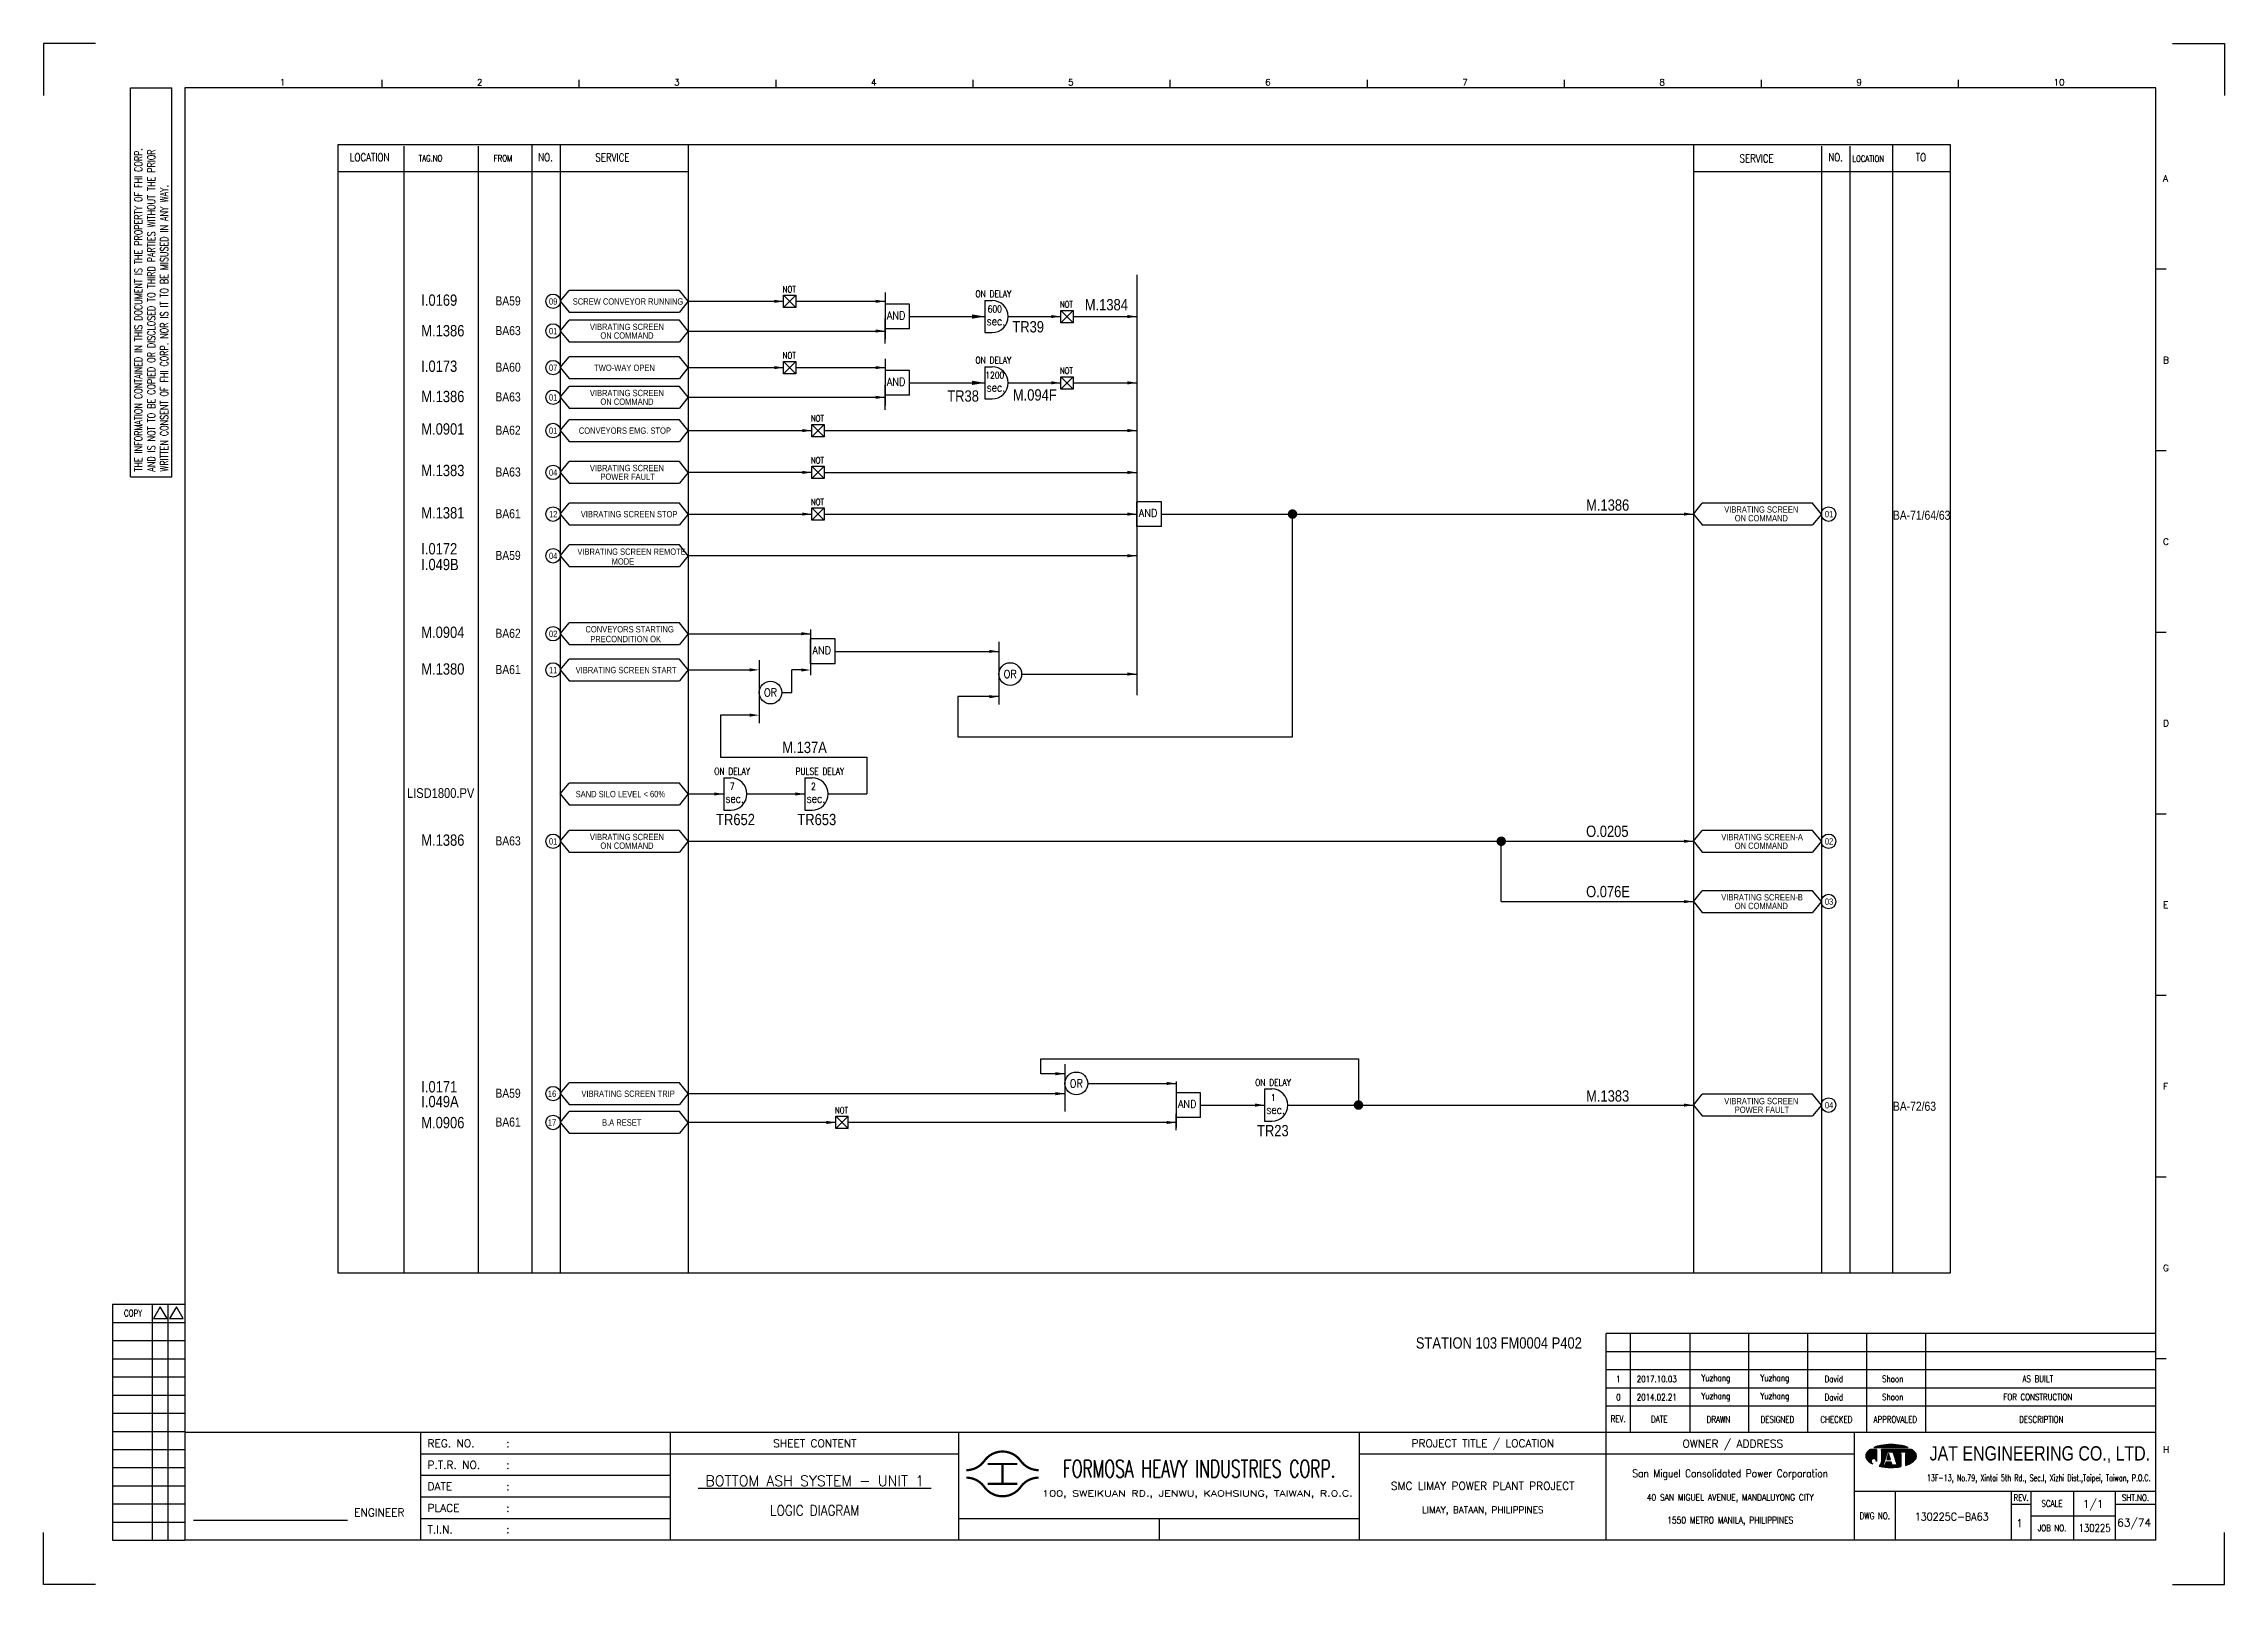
# Model space of a CAD drawing. Extents: x 3748 to 4714, y -1099 to -417.
import ezdxf
from ezdxf.enums import TextEntityAlignment as Align
from ezdxf.lldxf.tags import DXFTag

# ---------------------------------------------------------------- set-up
doc = ezdxf.new("R2010")
doc.units = 0
doc.header["$MEASUREMENT"] = 0
for name, color, linetype in [('B_DIM', 7, 'Continuous'), ('CON', 4, 'Continuous'), ('DCS', 7, 'Continuous'), ('DIM', 3, 'Continuous'), ('HID', 2, 'HIDDEN'), ('T', 2, 'Continuous'), ('TEXT', 7, 'Continuous'), ('圖框CON', 4, 'Continuous'), ('圖框DIM', 3, 'Continuous'), ('框線', 6, 'Continuous')]:
    doc.layers.add(name, color=color, linetype=linetype)
doc.styles.add('AEH', font='simplex', dxfattribs={"width": 0.8, "bigfont": 'ae'})
doc.styles.add('DAYUKP', font='complex', dxfattribs={"bigfont": 'DAYUKP.SHX'})
doc.styles.add('E2', font='simplex.shx', dxfattribs={"height": 2})
doc.styles.add('E3', font='simplex.shx', dxfattribs={"height": 3})
doc.styles.add('E4', font='simplex.shx', dxfattribs={"height": 4})
doc.styles.add('ROMANS', font='romans', dxfattribs={"width": 0.8})
doc.styles.add('style3', font='ARIALN.TTF')
doc.styles.add('WMF-Arial0', font='arial.ttf')
tags = doc.linetypes.add('HIDDEN', pattern=[4, 1.5, -1, 1.5]).pattern_tags.tags
tags[8:9] = [DXFTag(74, 4), DXFTag(75, 0), DXFTag(340, '0'), DXFTag(46, 1.0), DXFTag(50, 0.0), DXFTag(44, 0.0), DXFTag(45, 0.0)]
tags[6:7] = [DXFTag(74, 4), DXFTag(75, 0), DXFTag(340, '0'), DXFTag(46, 1.0), DXFTag(50, 0.0), DXFTag(44, 0.0), DXFTag(45, 0.0)]
tags[4:5] = [DXFTag(74, 4), DXFTag(75, 0), DXFTag(340, '0'), DXFTag(46, 1.0), DXFTag(50, 0.0), DXFTag(44, 0.0), DXFTag(45, 0.0)]

msp = doc.modelspace()

# ---------------------------------------------------------------- texts
at = {"layer": 'CON', "style": 'ROMANS'}
for s, height, width, p in [('LOCATION', 3.5, 0.8, (3892.73, -466.96)), ('NO.', 3.5, 0.8, (3970.63, -466.96)), ('SERVICE', 3.5, 0.8, (4000.28, -467.04)), ('SERVICE', 3.5, 0.8, (4507.09, -467.49)), ('NO.', 3.5, 0.8, (4542.06, -466.96)), ('TO', 3.5, 0.8, (4579.86, -466.96)), ('sec.', 3.78, 0.8, (4170.14, -539.49)), ('600', 3.024, 0.8, (4169.61, -534.12)), ('1200', 3.024, 0.8, (4169.61, -563.47)), ('sec.', 3.78, 0.8, (4170.14, -568.85)), ('OR', 3.5, 0.9, (4176.45, -695.81)), ('OR', 3.5, 0.9, (4070.28, -703.98)), ('sec.', 3.78, 0.8, (4054.44, -750.91)), ('7', 3.02, 0.8, (4053.33, -745.53)), ('sec.', 3.78, 0.8, (4090.43, -750.91)), ('2', 3.02, 0.8, (4089.32, -745.53)), ('OR', 3.5, 0.9, (4205.75, -877.08)), ('sec.', 3.78, 0.8, (4294.03, -888.68)), ('1', 3.02, 0.8, (4292.92, -883.3))]:
    msp.add_text(s, height=height, dxfattribs=dict(at, width=width)).set_placement(p, align=Align.MIDDLE)
for s, height, width, p in [('TAG.NO', 2.8, 0.8, (3914.46, -469.62)), ('FROM', 2.8, 0.8, (3947.72, -469.62)), ('LOCATION', 2.8, 0.8, (4549.49, -469.86)), ('NOT', 2.8, 0.8, (4075.71, -527.63)), ('ON DELAY', 3.024, 0.8, (4161.07, -529.89)), ('NOT', 2.8, 0.8, (4198.46, -534.37)), ('AND', 3.5, 0.9, (4121.84, -539.81)), ('NOT', 2.8, 0.8, (4075.71, -556.98)), ('ON DELAY', 3.024, 0.8, (4161.07, -559.25)), ('NOT', 2.8, 0.8, (4198.46, -563.73)), ('AND', 3.5, 0.9, (4121.84, -569.16)), ('NOT', 2.8, 0.8, (4088.17, -584.86)), ('NOT', 2.8, 0.8, (4088.17, -603.39)), ('NOT', 2.8, 0.8, (4088.17, -621.85)), ('AND', 3.5, 0.9, (4233.4, -627.28)), ('AND', 3.5, 0.9, (4088.86, -688.08)), ('ON DELAY', 3.024, 0.8, (4045.37, -741.3)), ('PULSE DELAY', 3.024, 0.8, (4081.36, -741.3)), ('ON DELAY', 3.024, 0.8, (4284.96, -879.07)), ('NOT', 2.8, 0.8, (4098.85, -891.23)), ('AND', 3.5, 0.9, (4250.75, -888.99))]:
    msp.add_text(s, height=height, dxfattribs=dict(at, width=width)).set_placement(p, align=Align.BOTTOM_LEFT)
at = {"layer": 'CON', "style": 'style3'}
for s, p in [('BA59', (3948.42, -530.57)), ('BA63', (3948.42, -543.73)), ('BA60', (3948.42, -559.92)), ('BA63', (3948.42, -573.08)), ('BA62', (3948.42, -587.81)), ('BA63', (3948.42, -606.33)), ('BA61', (3948.42, -624.79)), ('BA59', (3948.42, -643.25)), ('BA62', (3948.42, -677.76)), ('BA61', (3948.42, -693.81)), ('BA63', (3948.42, -769.67)), ('BA59', (3948.42, -881.42)), ('BA61', (3948.42, -894.17))]:
    msp.add_text(s, height=4, dxfattribs=at).set_placement(p, align=Align.MIDDLE_LEFT)
for s, p in [('09', (3972.16, -533.03)), ('SCREW CONVEYOR RUNNING', (3982.69, -533.06)), ('VIBRATING SCREEN', (3990.28, -544.31)), ('01', (3972.16, -546.18)), ('ON COMMAND', (3994.94, -548.15)), ('07', (3972.16, -562.38)), ('TWO-WAY OPEN', (3992.16, -562.41)), ('VIBRATING SCREEN', (3990.28, -573.59)), ('01', (3972.16, -575.54)), ('ON COMMAND', (3994.94, -577.44)), ('01', (3972.16, -590.27)), ('CONVEYORS EMG. STOP', (3985.39, -590.26)), ('04', (3972.16, -608.79)), ('VIBRATING SCREEN', (3990.28, -606.81)), ('POWER FAULT', (3994.94, -610.66)), ('12', (3972.16, -627.25)), ('VIBRATING SCREEN STOP', (3986.24, -627.24)), ('VIBRATING SCREEN', (4492.73, -625.18)), ('ON COMMAND', (4497.39, -629.03)), ('01', (4537.31, -627.25)), ('04', (3972.16, -645.71)), ('VIBRATING SCREEN REMOTE', (3984.74, -643.85)), ('MODE', (3999.9, -648.18)), ('CONVEYORS STARTING', (3988.32, -678.21)), ('02', (3972.16, -680.22)), ('PRECONDITION OK', (3990.45, -682.53)), ('11', (3972.16, -696.27)), ('VIBRATING SCREEN START', (3983.98, -696.27)), ('SAND SILO LEVEL < 60%%%', (3983.98, -751.18)), ('01', (3972.17, -772.13)), ('VIBRATING SCREEN', (3990.28, -770.19)), ('ON COMMAND', (3994.94, -774.04)), ('VIBRATING SCREEN-A', (4491.42, -770.23)), ('ON COMMAND', (4497.39, -774.07)), ('02', (4537.31, -772.13)), ('VIBRATING SCREEN-B', (4491.42, -796.89)), ('ON COMMAND', (4497.39, -800.73)), ('03', (4537.31, -798.83)), ('16', (3971.68, -883.88)), ('VIBRATING SCREEN TRIP', (3986.54, -883.88)), ('VIBRATING SCREEN', (4492.73, -887.12)), ('POWER FAULT', (4497.39, -890.97)), ('04', (4537.31, -888.96)), ('17', (3971.68, -896.63)), ('B.A RESET', (3995.68, -896.62))]:
    msp.add_text(s, height=2.8, dxfattribs=at).set_placement(p, align=Align.BOTTOM_LEFT)
for s, p in [('BA-71/64/63', (4567.44, -627.47)), ('BA-72/63', (4567.44, -889.18))]:
    msp.add_text(s, height=4, dxfattribs=at).set_placement(p)
at = {"layer": 'DCS', "linetype": 'ByBlock', "style": 'style3'}
for s, height, p in [('I.0169', 5, (3915.6, -532.72)), ('M.1384', 5, (4209.5, -534.75)), ('TR39', 5, (4177.42, -544.52)), ('M.1386', 5, (3915.6, -546.28)), ('I.0173', 5, (3915.6, -561.99)), ('M.094F', 5, (4177.64, -574.7)), ('M.1386', 5, (3915.6, -575.39)), ('TR38', 5, (4148.59, -575.18)), ('M.0901', 5, (3915.6, -589.77)), ('M.1383', 5, (3915.6, -608.15)), ('M.1381', 5, (3915.6, -626.91)), ('M.1386', 5, (4431.55, -623.46)), ('I.0172', 5, (3915.6, -642.82)), ('I.049B', 5, (3915.6, -649.79)), ('M.0904', 5, (3915.6, -679.8)), ('M.1380', 5, (3915.6, -696.06)), ('M.137A', 5, (4075.5, -730.78)), ('LISD1800.PV', 4.3, (3909.26, -750.64)), ('TR652', 5, (4046.2, -762.71)), ('TR653', 5, (4082.19, -762.71)), ('O.0205', 5, (4431.55, -767.93)), ('M.1386', 5, (3915.6, -771.83)), ('O.076E', 5, (4431.55, -794.63)), ('I.0171', 5, (3915.6, -881.06)), ('I.049A', 5, (3915.6, -887.6)), ('M.1383', 5, (4431.55, -885.12)), ('M.0906', 5, (3915.6, -896.93)), ('TR23', 5, (4285.79, -900.48)), ('STATION 103 FM0004 P402', 5, (4356.13, -994.5))]:
    msp.add_text(s, height=height, dxfattribs=at).set_placement(p)
at = {"layer": 'T', "style": 'AEH', "width": 0.8}
for s, height, p in [('1', 2.87, (4445.83, -1008)), ('2017.10.03', 2.871, (4462.84, -1007.97)), ('Yuzhang', 2.871, (4489.03, -1007.89)), ('Yuzhang', 2.871, (4489.03, -1015.93)), ('Yuzhang', 2.871, (4515.15, -1007.89)), ('Yuzhang', 2.871, (4515.15, -1015.93)), ('David', 2.871, (4541.26, -1007.89)), ('Shoon', 2.871, (4567.37, -1007.89)), ('AS BUILT', 2.871, (4631.64, -1007.89)), ('0', 2.87, (4445.83, -1016.04)), ('2014.02.21', 2.871, (4462.84, -1016.01)), ('David', 2.871, (4541.26, -1015.93)), ('Shoon', 2.871, (4567.37, -1015.93)), ('FOR CONSTRUCTION', 2.8714, (4631.64, -1015.93))]:
    msp.add_text(s, height=height, dxfattribs=at).set_placement(p, align=Align.MIDDLE)
at = {"layer": 'TEXT', "color": 2, "style": 'E3', "width": 0.8}
msp.add_text('130225', height=3.446, dxfattribs=at).set_placement((4656.78, -1073.95), align=Align.MIDDLE_CENTER)

# ---------------------------------------------------------------- blocks, each defined once
blk = doc.blocks.new('LEADER')
at = {"layer": 'CON'}
blk.add_solid([(0.85, -0.57), (0.85, -1.57), (3.85, -1.07)], dxfattribs=at)
blk = doc.blocks.new('1880-TITLE_BLK')
at = {"layer": 'TEXT', "color": 2, "linetype": 'Continuous', "style": 'E3'}
for tag, p in [('DWG_NO', (736.41, 26.44)), ('REV', (762.59, 23.97)), ('SCALE', (790.95, 31.17)), ('SHT_NO', (806.74, 23.97))]:
    blk.add_attdef(tag, text='', height=3, dxfattribs=at).set_placement(p, align=Align.MIDDLE)
at = {"layer": 'TEXT', "linetype": 'Continuous', "style": 'E2', "width": 0.6}
for tag, p in [('REV_DATE', (418.65, 19.76)), ('APPR_DATE', (492.93, 19.76))]:
    blk.add_attdef(tag, text='', height=2, dxfattribs=at).set_placement(p, align=Align.MIDDLE_LEFT)
blk = doc.blocks.new('Sht_Cont_T3')
at = {"layer": 'TEXT', "color": 3, "linetype": 'Continuous', "style": 'E4'}
for tag, p in [('$SHT_CONT_L1$', (55.63, 24.91)), ('$SHT_CONT_L2$', (55.63, 16.61)), ('$SHT_CONT_L3$', (55.63, 8.3))]:
    blk.add_attdef(tag, text='', height=4, dxfattribs=at).set_placement(p, align=Align.MIDDLE)
blk = doc.blocks.new('1')
at = {"ltscale": 500, "const_width": 0.99}
blk.add_lwpolyline([(1686.83, 57.65, -0.241531), (1678.79, 61.78, 0.512989), (1662.7, 61.78, -0.241531), (1654.66, 57.65, -0.241531)], format="xyb", dxfattribs=at)
for points in [[(1664.14, 60.4), (1677.35, 60.4)], [(1670.74, 60.4), (1670.74, 51.6)], [(1664.14, 51.6), (1677.35, 51.6)]]:
    blk.add_lwpolyline(points, dxfattribs=at)
at = {"const_width": 0.99}
blk.add_lwpolyline([(1686.83, 54.35, 0.241531), (1678.79, 50.22, -0.512989), (1662.7, 50.22, 0.241531), (1654.66, 54.35, 0.241531)], format="xyb", dxfattribs=at)
at = {"layer": 'B_DIM'}
for p, q in [((2181.53, 118.11), (1938.08, 118.11)), ((1938.08, 74.29), (1938.08, 118.11)), ((1948.92, 74.29), (1948.92, 118.11)), ((1975.28, 74.29), (1975.28, 118.11)), ((2001.39, 74.29), (2001.39, 118.11)), ((2027.5, 74.29), (2027.5, 118.11)), ((2053.62, 74.29), (2053.62, 118.11)), ((2079.73, 74.29), (2079.73, 118.11)), ((2181.53, 110.07), (1938.08, 110.07)), ((1938.08, 77.93), (1938.08, 104.33)), ((2181.53, 102.03), (1938.08, 102.03)), ((2181.53, 93.99), (1938.08, 93.99)), ((2181.53, 85.95), (1938.08, 85.95))]:
    blk.add_line(p, q, dxfattribs=at)
at = {"layer": 'CON'}
for points in [[(1523.67, 26.6), (1523.67, 74.29)], [(1651.45, 26.6), (1651.45, 74.29)]]:
    blk.add_lwpolyline(points, dxfattribs=at)
at = {"layer": 'CON', "ltscale": 500}
for points in [[(1523.67, 64.75), (1413.11, 64.75)], [(1651.45, 64.75), (1523.67, 64.75)], [(1523.67, 55.22), (1413.11, 55.22)], [(1523.67, 45.69), (1413.11, 45.69)], [(1523.67, 36.15), (1413.11, 36.15)]]:
    blk.add_lwpolyline(points, dxfattribs=at)
at = {"layer": 'Defpoints'}
for points in [[(1268.99, 689.33), (1246.02, 689.33), (1246.02, 666.36)], [(2189, 689.33), (2211.97, 689.33), (2211.97, 666.36)], [(1268.99, 7.08), (1246.02, 7.08), (1246.02, 30.05)], [(2189, 7.08), (2211.97, 7.08), (2211.97, 30.05)]]:
    blk.add_lwpolyline(points, dxfattribs=at)
at = {"layer": 'DIM'}
for p, q in [((1276.46, 131.12), (1276.46, 26.6)), ((1276.46, 131.12), (1308.62, 131.12)), ((1294.26, 26.6), (1294.26, 131.12)), ((1301.15, 26.6), (1301.15, 131.12)), ((1276.46, 123.08), (1308.62, 123.08)), ((1276.46, 115.04), (1308.62, 115.04)), ((1276.46, 107), (1308.62, 107)), ((1276.46, 98.96), (1308.62, 98.96)), ((1276.46, 90.92), (1308.62, 90.92)), ((1276.46, 82.88), (1308.62, 82.88)), ((1276.46, 74.84), (1308.62, 74.84)), ((1276.46, 66.8), (1308.62, 66.8)), ((1276.46, 58.76), (1308.62, 58.76)), ((1276.46, 50.72), (1308.62, 50.72)), ((1276.46, 42.68), (1308.62, 42.68)), ((1276.46, 34.64), (1308.62, 34.64)), ((1276.46, 26.6), (1308.62, 26.6))]:
    blk.add_line(p, q, dxfattribs=at)
for points in [[(1297.7, 129.98), (1294.72, 124.81), (1300.69, 124.81)], [(1304.83, 129.98), (1301.84, 124.81), (1307.81, 124.81)]]:
    blk.add_lwpolyline(points, close=True, dxfattribs=at)
at = {"layer": 'T', "lineweight": -3}
for p, q in [((2056.73, 67.67), (2071.93, 67.67)), ((2057.91, 66.87), (2055.21, 66.87)), ((2057.91, 66.87), (2057.91, 61.52)), ((2073.45, 66.87), (2060.05, 66.87)), ((2060.05, 66.33), (2060.05, 66.87)), ((2060.05, 66.87), (2060.05, 61.23)), ((2061.8, 63.05), (2060.05, 61.24)), ((2060.85, 59.91), (2062.72, 65.8)), ((2061.65, 59.91), (2060.85, 59.91)), ((2062.08, 61.25), (2061.65, 59.91)), ((2064.44, 61.25), (2062.08, 61.25)), ((2063.26, 65), (2062.41, 62.32)), ((2062.41, 62.32), (2064.1, 62.32)), ((2062.72, 65.8), (2065.13, 65.8)), ((2064.1, 62.32), (2063.26, 65)), ((2063.79, 65.8), (2065.13, 65.8)), ((2064.86, 59.91), (2064.44, 61.25)), ((2067, 59.91), (2064.86, 59.91)), ((2065.13, 65.8), (2067, 59.91)), ((2066.74, 65.8), (2072.62, 65.8)), ((2066.74, 65), (2066.74, 65.8)), ((2068.61, 65), (2066.74, 65)), ((2068.61, 65), (2068.61, 59.21)), ((2072.62, 65), (2070.75, 65)), ((2070.75, 65), (2070.75, 59.74)), ((2072.62, 65.8), (2072.62, 65))]:
    blk.add_line(p, q, dxfattribs=at)
at = {"layer": 'T', "color": 0, "lineweight": -3}
for p, q in [((2056.94, 67.67), (2057.09, 67.82)), ((2057.16, 67.67), (2057.44, 67.95)), ((2057.39, 67.67), (2057.78, 68.07)), ((2057.61, 67.67), (2058.11, 68.18)), ((2057.83, 67.67), (2058.43, 68.27)), ((2058.05, 67.67), (2058.73, 68.35)), ((2058.27, 67.67), (2059.03, 68.43)), ((2058.49, 67.67), (2059.32, 68.49)), ((2058.72, 67.67), (2059.6, 68.55)), ((2058.94, 67.67), (2059.87, 68.6)), ((2059.16, 67.67), (2060.14, 68.65)), ((2059.38, 67.67), (2060.41, 68.7)), ((2059.6, 67.67), (2060.67, 68.74)), ((2059.82, 67.67), (2060.93, 68.77)), ((2060.05, 67.67), (2061.18, 68.81)), ((2060.27, 67.67), (2061.44, 68.84)), ((2060.49, 67.67), (2061.69, 68.87)), ((2060.71, 67.67), (2061.93, 68.89)), ((2060.93, 67.67), (2062.18, 68.91)), ((2061.15, 67.67), (2062.42, 68.93)), ((2061.38, 67.67), (2062.66, 68.95)), ((2061.6, 67.67), (2062.89, 68.97)), ((2061.82, 67.67), (2063.13, 68.98)), ((2062.04, 67.67), (2063.36, 68.99)), ((2062.26, 67.67), (2063.59, 69)), ((2062.48, 67.67), (2063.82, 69)), ((2062.71, 67.67), (2064.04, 69.01)), ((2062.93, 67.67), (2064.27, 69.01)), ((2063.15, 67.67), (2064.49, 69.01)), ((2063.37, 67.67), (2064.71, 69.01)), ((2063.59, 67.67), (2064.92, 69)), ((2063.81, 67.67), (2065.14, 69)), ((2064.04, 67.67), (2065.35, 68.99)), ((2064.26, 67.67), (2065.56, 68.98)), ((2064.48, 67.67), (2065.78, 68.97)), ((2064.7, 67.67), (2065.98, 68.95)), ((2064.92, 67.67), (2066.19, 68.94)), ((2065.14, 67.67), (2066.4, 68.92)), ((2065.37, 67.67), (2066.6, 68.9)), ((2065.59, 67.67), (2066.8, 68.88)), ((2065.81, 67.67), (2067, 68.86)), ((2066.03, 67.67), (2067.2, 68.84)), ((2066.25, 67.67), (2067.4, 68.82)), ((2066.47, 67.67), (2067.6, 68.79)), ((2066.7, 67.67), (2067.79, 68.77)), ((2066.92, 67.67), (2067.98, 68.74)), ((2067.14, 67.67), (2068.18, 68.71)), ((2067.36, 67.67), (2068.37, 68.68)), ((2067.58, 67.67), (2068.56, 68.64)), ((2067.81, 67.67), (2068.75, 68.61)), ((2068.03, 67.67), (2068.93, 68.58)), ((2068.25, 67.67), (2069.12, 68.54)), ((2068.47, 67.67), (2069.3, 68.5)), ((2068.69, 67.67), (2069.48, 68.46)), ((2068.91, 67.67), (2069.66, 68.42)), ((2069.14, 67.67), (2069.84, 68.37)), ((2069.36, 67.67), (2070.01, 68.33)), ((2069.58, 67.67), (2070.19, 68.28)), ((2069.8, 67.67), (2070.36, 68.23)), ((2070.02, 67.67), (2070.53, 68.18)), ((2070.24, 67.67), (2070.7, 68.13)), ((2070.47, 67.67), (2070.87, 68.07)), ((2070.69, 67.67), (2071.03, 68.02)), ((2070.91, 67.67), (2071.2, 67.96)), ((2071.13, 67.67), (2071.36, 67.9)), ((2071.35, 67.67), (2071.52, 67.84)), ((2071.57, 67.67), (2071.68, 67.77)), ((2071.8, 67.67), (2071.83, 67.71)), ((2053.09, 63.82), (2056.14, 66.87)), ((2053.09, 64.04), (2055.92, 66.87)), ((2053.11, 63.62), (2056.36, 66.87)), ((2053.12, 64.29), (2055.7, 66.87)), ((2053.14, 63.43), (2056.58, 66.87)), ((2053.18, 63.25), (2056.8, 66.87)), ((2053.18, 64.57), (2055.47, 66.87)), ((2053.24, 63.08), (2057.03, 66.87)), ((2053.29, 64.91), (2055.25, 66.87)), ((2053.3, 62.92), (2057.25, 66.87)), ((2053.37, 62.77), (2057.47, 66.87)), ((2053.45, 62.63), (2057.69, 66.87)), ((2053.54, 62.5), (2057.91, 66.86)), ((2053.61, 65.45), (2054.47, 66.31)), ((2053.64, 62.37), (2057.91, 66.64)), ((2053.74, 62.25), (2057.91, 66.42)), ((2053.84, 62.14), (2057.91, 66.2)), ((2053.95, 62.02), (2057.91, 65.98)), ((2054.07, 61.91), (2057.91, 65.75)), ((2054.18, 61.8), (2057.91, 65.53)), ((2054.29, 61.7), (2057.91, 65.31)), ((2054.41, 61.59), (2057.91, 65.09)), ((2054.53, 61.49), (2057.91, 64.87)), ((2054.65, 61.39), (2057.91, 64.65)), ((2054.78, 61.29), (2055.59, 62.11)), ((2054.9, 61.2), (2055.48, 61.77)), ((2055.03, 61.11), (2055.46, 61.53)), ((2055.16, 61.01), (2055.47, 61.33)), ((2055.3, 60.93), (2055.52, 61.15)), ((2055.43, 60.84), (2055.59, 60.99)), ((2055.57, 60.76), (2055.67, 60.85)), ((2055.71, 60.67), (2055.76, 60.73)), ((2055.85, 60.59), (2055.88, 60.62)), ((2056, 60.52), (2056, 60.52)), ((2056.12, 62.63), (2057.91, 64.42)), ((2056.14, 60.44), (2056.14, 60.44)), ((2056.46, 62.75), (2057.91, 64.2)), ((2056.7, 62.77), (2057.91, 63.98)), ((2056.9, 62.75), (2057.91, 63.76)), ((2057.08, 62.71), (2057.91, 63.54)), ((2057.23, 62.64), (2057.91, 63.32)), ((2057.37, 62.56), (2057.91, 63.09)), ((2057.5, 62.46), (2057.91, 62.87)), ((2057.61, 62.35), (2057.91, 62.65)), ((2057.7, 62.23), (2057.91, 62.43)), ((2057.79, 62.09), (2057.91, 62.21)), ((2057.85, 61.93), (2057.91, 61.99)), ((2057.89, 61.75), (2057.91, 61.76)), ((2057.91, 61.54), (2057.91, 61.55)), ((2059.09, 59.4), (2061.43, 61.74)), ((2059.28, 59.36), (2061.33, 61.42)), ((2059.46, 59.32), (2061.23, 61.09)), ((2059.64, 59.29), (2061.12, 60.77)), ((2059.83, 59.25), (2061.02, 60.44)), ((2059.86, 60.39), (2061.54, 62.07)), ((2059.98, 60.73), (2061.64, 62.39)), ((2060.02, 59.22), (2060.92, 60.12)), ((2060.03, 61), (2061.74, 62.72)), ((2060.05, 63.24), (2063.68, 66.87)), ((2060.05, 63.46), (2063.46, 66.87)), ((2060.05, 63.68), (2063.23, 66.87)), ((2060.05, 63.9), (2063.01, 66.87)), ((2060.05, 64.13), (2062.79, 66.87)), ((2060.05, 64.35), (2062.57, 66.87)), ((2060.05, 64.57), (2062.35, 66.87)), ((2060.05, 64.79), (2062.13, 66.87)), ((2060.05, 65.01), (2061.9, 66.87)), ((2060.05, 65.23), (2061.68, 66.87)), ((2060.05, 65.46), (2061.46, 66.87)), ((2060.05, 66.12), (2060.79, 66.87)), ((2060.05, 66.34), (2060.57, 66.87)), ((2060.05, 66.56), (2060.35, 66.87)), ((2060.05, 66.79), (2060.13, 66.87)), ((2060.05, 65.68), (2061.24, 66.87)), ((2060.05, 65.9), (2061.02, 66.87)), ((2060.05, 63.02), (2062.67, 65.64)), ((2060.05, 62.8), (2062.57, 65.32)), ((2060.05, 62.57), (2062.47, 64.99)), ((2060.05, 62.35), (2062.36, 64.67)), ((2060.05, 62.13), (2062.26, 64.34)), ((2060.05, 61.91), (2062.16, 64.02)), ((2060.05, 61.69), (2062.05, 63.69)), ((2060.05, 61.46), (2061.95, 63.37)), ((2060.05, 61.24), (2060.05, 61.24)), ((2060.21, 59.19), (2060.93, 59.91)), ((2060.4, 59.16), (2061.15, 59.91)), ((2060.59, 59.13), (2061.38, 59.91)), ((2060.78, 59.1), (2061.6, 59.91)), ((2060.98, 59.07), (2063.16, 61.25)), ((2061.17, 59.04), (2063.38, 61.25)), ((2061.37, 59.02), (2063.6, 61.25)), ((2061.57, 59), (2063.82, 61.25)), ((2061.68, 59.99), (2062.94, 61.25)), ((2061.77, 58.97), (2064.04, 61.25)), ((2061.78, 60.32), (2062.71, 61.25)), ((2061.88, 60.64), (2062.49, 61.25)), ((2061.97, 58.95), (2064.27, 61.25)), ((2061.99, 60.96), (2062.27, 61.25)), ((2062.17, 58.94), (2064.45, 61.21)), ((2062.38, 58.92), (2064.51, 61.05)), ((2062.45, 62.32), (2063.71, 63.57)), ((2062.5, 62.58), (2063.65, 63.74)), ((2062.58, 58.9), (2064.56, 60.88)), ((2062.6, 62.91), (2063.6, 63.91)), ((2062.68, 62.32), (2063.76, 63.4)), ((2062.7, 63.23), (2063.55, 64.08)), ((2062.79, 58.89), (2064.61, 60.71)), ((2062.8, 63.56), (2063.49, 64.25)), ((2062.83, 65.8), (2063.9, 66.87)), ((2062.9, 62.32), (2063.81, 63.24)), ((2062.91, 63.88), (2063.44, 64.42)), ((2063, 58.88), (2064.67, 60.54)), ((2063.01, 64.2), (2063.39, 64.58)), ((2063.05, 65.8), (2064.12, 66.87)), ((2063.11, 64.53), (2063.33, 64.75)), ((2063.12, 62.32), (2063.87, 63.07)), ((2063.21, 64.85), (2063.28, 64.92)), ((2063.21, 58.87), (2064.72, 60.37)), ((2063.27, 65.8), (2064.34, 66.87)), ((2063.34, 62.32), (2063.92, 62.9)), ((2063.43, 58.86), (2064.77, 60.2)), ((2063.49, 65.8), (2064.56, 66.87)), ((2063.56, 62.32), (2063.97, 62.73)), ((2063.64, 58.85), (2064.82, 60.03)), ((2063.72, 65.8), (2064.79, 66.87)), ((2063.78, 62.32), (2064.03, 62.56)), ((2063.86, 58.85), (2064.92, 59.91)), ((2063.94, 65.8), (2065.01, 66.87)), ((2064.01, 62.32), (2064.08, 62.39)), ((2064.08, 58.84), (2065.15, 59.91)), ((2064.16, 65.8), (2065.23, 66.87)), ((2064.3, 58.84), (2065.37, 59.91)), ((2064.38, 65.8), (2065.45, 66.87)), ((2064.52, 58.84), (2065.59, 59.91)), ((2064.6, 65.8), (2065.67, 66.87)), ((2064.74, 58.85), (2065.81, 59.91)), ((2064.82, 65.8), (2065.89, 66.87)), ((2064.97, 58.85), (2066.03, 59.91)), ((2065.05, 65.8), (2066.12, 66.87)), ((2065.16, 65.69), (2066.34, 66.87)), ((2065.2, 58.86), (2066.25, 59.91)), ((2065.22, 65.53), (2066.56, 66.87)), ((2065.27, 65.36), (2066.78, 66.87)), ((2065.32, 65.19), (2067, 66.87)), ((2065.38, 65.02), (2067.22, 66.87)), ((2065.43, 64.85), (2067.45, 66.87)), ((2065.43, 58.87), (2066.48, 59.91)), ((2065.48, 64.69), (2067.67, 66.87)), ((2065.54, 64.52), (2066.74, 65.71)), ((2065.59, 64.35), (2066.74, 65.49)), ((2065.65, 64.18), (2066.74, 65.27)), ((2065.66, 58.88), (2066.7, 59.91)), ((2065.7, 64.01), (2066.74, 65.05)), ((2065.75, 63.84), (2066.9, 65)), ((2065.81, 63.68), (2067.12, 65)), ((2065.86, 63.51), (2067.35, 65)), ((2065.9, 58.89), (2066.92, 59.91)), ((2065.91, 63.34), (2067.57, 65)), ((2065.97, 63.17), (2067.79, 65)), ((2066.02, 63), (2068.01, 65)), ((2066.07, 62.84), (2068.23, 65)), ((2066.13, 62.67), (2068.46, 65)), ((2066.14, 58.91), (2068.61, 61.38)), ((2066.18, 62.5), (2068.61, 64.93)), ((2066.23, 62.33), (2068.61, 64.71)), ((2066.29, 62.16), (2068.61, 64.48)), ((2066.34, 61.99), (2068.61, 64.26)), ((2066.38, 58.93), (2068.61, 61.16)), ((2066.39, 61.83), (2068.61, 64.04)), ((2066.45, 61.66), (2068.61, 63.82)), ((2066.5, 61.49), (2068.61, 63.6)), ((2066.56, 61.32), (2068.61, 63.38)), ((2066.61, 61.15), (2068.61, 63.15)), ((2066.62, 58.95), (2068.61, 60.94)), ((2066.66, 60.99), (2068.61, 62.93)), ((2066.72, 60.82), (2068.61, 62.71)), ((2066.77, 60.65), (2068.61, 62.49)), ((2066.82, 65.8), (2067.89, 66.87)), ((2066.82, 60.48), (2068.61, 62.27)), ((2066.87, 58.97), (2068.61, 60.72)), ((2066.88, 60.31), (2068.61, 62.05)), ((2066.93, 60.14), (2068.61, 61.82)), ((2066.98, 59.98), (2068.61, 61.6)), ((2067.04, 65.8), (2068.11, 66.87)), ((2067.11, 59), (2068.61, 60.49)), ((2067.26, 65.8), (2068.33, 66.87)), ((2067.37, 59.03), (2068.61, 60.27)), ((2067.48, 65.8), (2068.55, 66.87)), ((2067.62, 59.06), (2068.61, 60.05)), ((2067.71, 65.8), (2068.78, 66.87)), ((2067.88, 59.1), (2068.61, 59.83)), ((2067.93, 65.8), (2069, 66.87)), ((2068.14, 59.14), (2068.61, 59.61)), ((2068.15, 65.8), (2069.22, 66.87)), ((2068.37, 65.8), (2069.44, 66.87)), ((2068.4, 59.18), (2068.61, 59.38)), ((2068.59, 65.8), (2069.66, 66.87)), ((2068.81, 65.8), (2069.88, 66.87)), ((2069.04, 65.8), (2070.11, 66.87)), ((2069.26, 65.8), (2070.33, 66.87)), ((2069.48, 65.8), (2070.55, 66.87)), ((2069.7, 65.8), (2070.77, 66.87)), ((2069.92, 65.8), (2070.99, 66.87)), ((2070.14, 65.8), (2071.21, 66.87)), ((2070.37, 65.8), (2071.44, 66.87)), ((2070.59, 65.8), (2071.66, 66.87)), ((2070.75, 63.08), (2074.07, 66.4)), ((2070.75, 62.86), (2074.19, 66.3)), ((2070.75, 62.63), (2074.31, 66.2)), ((2070.75, 62.41), (2074.43, 66.09)), ((2070.75, 62.19), (2074.54, 65.98)), ((2070.75, 61.97), (2074.66, 65.87)), ((2070.75, 61.75), (2074.77, 65.76)), ((2070.75, 61.53), (2074.87, 65.65)), ((2070.75, 61.3), (2074.98, 65.53)), ((2070.75, 61.08), (2075.08, 65.41)), ((2070.75, 60.86), (2075.17, 65.28)), ((2070.75, 60.64), (2075.25, 65.14)), ((2070.75, 63.96), (2071.78, 65)), ((2070.75, 63.74), (2072, 65)), ((2070.75, 63.52), (2072.22, 65)), ((2070.75, 63.3), (2072.45, 65)), ((2070.75, 64.41), (2071.34, 65)), ((2070.75, 64.19), (2071.56, 65)), ((2070.75, 64.85), (2070.89, 65)), ((2070.75, 64.63), (2071.12, 65)), ((2070.75, 60.42), (2075.33, 64.99)), ((2070.75, 60.2), (2075.39, 64.84)), ((2070.75, 59.97), (2075.45, 64.67)), ((2070.75, 59.75), (2075.5, 64.5)), ((2070.81, 65.8), (2071.88, 66.87)), ((2071.03, 65.8), (2072.1, 66.87)), ((2071.07, 59.85), (2075.53, 64.32)), ((2071.25, 65.8), (2072.32, 66.87)), ((2071.42, 59.97), (2075.56, 64.12)), ((2071.47, 65.8), (2072.54, 66.87)), ((2071.7, 65.8), (2072.77, 66.87)), ((2071.78, 60.12), (2075.57, 63.9)), ((2071.92, 65.8), (2072.99, 66.87)), ((2072.14, 65.8), (2073.21, 66.87)), ((2072.17, 60.28), (2075.55, 63.67)), ((2072.36, 65.8), (2073.43, 66.87)), ((2072.58, 65.8), (2073.57, 66.78)), ((2072.59, 60.48), (2075.51, 63.4)), ((2072.62, 65.62), (2073.7, 66.69)), ((2072.62, 65.39), (2073.83, 66.6)), ((2072.62, 65.17), (2073.95, 66.5)), ((2073.08, 60.75), (2075.42, 63.1)), ((2073.74, 61.19), (2075.24, 62.69))]:
    blk.add_line(p, q, dxfattribs=at)
at = {"layer": 'T', "lineweight": -3}
for centre, major_axis, start_param, end_param in [((2062.5, 54), (-10.49, 10.49), 5.683021, 5.897183), ((2064.33, 44.23), (-17.52, 17.52), 5.497787, 5.683021), ((2064.33, 44.23), (17.52, 17.52), 0.600164, 0.785398), ((2066.16, 54), (10.49, 10.49), 0.386002, 0.600164), ((2055.58, 63.92), (1.76, 1.76), 1.614811, 2.356194), ((2055.58, 63.92), (-1.76, 1.76), 0.785398, 1.526782), ((2059.72, 60.14), (-5.73, 5.73), 6.088179, 6.3272), ((2059.72, 67.71), (5.73, 5.73), 3.097578, 3.478972), ((2056.68, 61.54), (-0.868, 0.868), 3.906164, 8.245601), ((2057.88, 61.28), (1.53, 1.53), 4.470635, 5.546585), ((2064.33, 83.62), (17.52, 17.52), 3.710226, 3.926991), ((2064.33, 83.62), (17.52, 17.52), 3.926991, 4.100643), ((2066.16, 73.85), (-10.49, 10.49), 2.670765, 2.781027), ((2068.93, 67.71), (-5.73, 5.73), 2.781027, 3.185607), ((2068.93, 60.14), (-5.73, 5.73), 4.668374, 4.907395), ((2073.07, 63.92), (-1.76, 1.76), 3.926991, 4.668374), ((2073.07, 63.92), (1.76, 1.76), 4.756403, 5.497787)]:
    blk.add_ellipse(centre, major_axis=major_axis, ratio=1, start_param=start_param, end_param=end_param, dxfattribs=at)
at = {"layer": '圖框CON'}
for p, q in [((1284.5, 669.81), (1302.87, 669.81)), ((1284.5, 497.52), (1284.5, 669.81)), ((1302.87, 497.52), (1302.87, 669.81)), ((1395.91, 669.85), (1395.91, 673.29)), ((1483.2, 669.85), (1483.2, 673.29)), ((1570.49, 669.85), (1570.49, 673.29)), ((1657.78, 669.85), (1657.78, 673.29)), ((1745.08, 669.85), (1745.08, 673.29)), ((1832.37, 669.85), (1832.37, 673.29)), ((1919.66, 669.85), (1919.66, 673.29)), ((2006.95, 669.85), (2006.95, 673.29)), ((2094.24, 669.85), (2094.24, 673.29)), ((2186.14, 589.41), (2181.53, 589.41)), ((2186.14, 509.01), (2181.53, 509.01)), ((1284.5, 497.52), (1302.87, 497.52)), ((2186.14, 428.61), (2181.53, 428.61)), ((2186.14, 348.2), (2181.53, 348.2)), ((2186.14, 267.8), (2181.53, 267.8)), ((2186.14, 187.4), (2181.53, 187.4)), ((2186.14, 107), (2181.53, 107)), ((2048.1, 48.3), (2181.53, 48.3)), ((2066.14, 48.3), (2066.14, 26.6)), ((2117.55, 48.3), (2117.55, 26.6)), ((2117.55, 42.62), (2126.28, 42.62)), ((2126.28, 48.3), (2126.28, 26.6)), ((2145.25, 26.6), (2145.25, 48.3)), ((2163.72, 26.6), (2163.72, 48.3)), ((2163.72, 42.62), (2181.53, 42.62)), ((1740.17, 36.15), (1740.17, 26.6)), ((2126.28, 37.45), (2163.72, 37.45))]:
    blk.add_line(p, q, dxfattribs=at)
for points in [[(1413.11, 26.6), (1413.11, 74.29)], [(1828.89, 26.6), (1828.89, 74.29)], [(1938.08, 26.6), (1938.08, 74.29)], [(2048.1, 26.6), (2048.1, 74.29)], [(2048.1, 64.75), (1828.89, 64.75)], [(1828.89, 36.15), (1802.67, 36.15), (1651.45, 36.15)]]:
    blk.add_lwpolyline(points, dxfattribs=at)
at = {"layer": '圖框DIM'}
blk.add_line((1312.36, 35.55), (1380.65, 35.55), dxfattribs=at)
at = {"layer": '框線'}
for p, q in [((1308.62, 669.81), (1308.62, 26.6)), ((2181.53, 669.81), (1308.62, 669.81)), ((2181.53, 26.6), (2181.53, 669.81)), ((2181.53, 74.29), (1308.62, 74.29)), ((2181.53, 26.6), (1308.62, 26.6))]:
    blk.add_line(p, q, dxfattribs=at)
at = {"style": 'DAYUKP'}
for s, height, p in [('1', 2.87, (1350.64, 670.78)), ('2', 2.87, (1437.93, 670.78)), ('3', 2.87, (1525.22, 670.78)), ('4', 2.87, (1612.51, 670.78)), ('5', 2.87, (1699.8, 670.78)), ('6', 2.87, (1787.1, 670.78)), ('7', 2.87, (1874.39, 670.78)), ('8', 2.87, (1961.68, 670.78)), ('9', 2.87, (2048.97, 670.78)), ('10', 2.871, (2136.26, 670.78))]:
    blk.add_text(s, height=height, dxfattribs=at).set_placement(p)
for s, p in [('A', (2184.79, 629.6)), ('B', (2184.79, 549.2)), ('C', (2184.79, 468.8)), ('D', (2184.79, 388.39)), ('E', (2184.79, 307.99)), ('F', (2184.79, 227.59)), ('G', (2184.79, 147.19)), ('H', (2184.79, 66.79))]:
    blk.add_text(s, height=2.87, dxfattribs=at).set_placement(p, align=Align.MIDDLE_LEFT)
at = {"style": 'WMF-Arial0', "width": 0.8}
blk.add_text('JAT ENGINEERING CO., LTD.', height=6.3172, dxfattribs=at).set_placement((2130.24, 64.55), align=Align.MIDDLE)
at = {"color": 90, "ltscale": 500, "style": 'ROMANS', "width": 0.65}
blk.add_text('FORMOSA HEAVY INDUSTRIES CORP.', height=7.7366, dxfattribs=at).set_placement((1757.9, 58.28), align=Align.MIDDLE)
at = {"color": 2, "ltscale": 500, "style": 'ROMANS', "width": 0.85}
blk.add_text('San Miguel Consolidated Power Corporation', height=3.4457, dxfattribs=at).set_placement((1993.09, 56.23), align=Align.MIDDLE_CENTER)
at = {"color": 2, "ltscale": 500, "style": 'ROMANS'}
for s, height, p in [('SMC LIMAY POWER PLANT PROJECT', 3.4457, (1883.48, 50.7)), ('LIMAY, BATAAN, PHILIPPINES', 2.8714, (1883.48, 40.08))]:
    blk.add_text(s, height=height, dxfattribs=at).set_placement(p, align=Align.MIDDLE_CENTER)
at = {"color": 4, "ltscale": 500, "style": 'ROMANS', "width": 0.85}
for s, p in [('40 SAN MIGUEL AVENUE, MANDALUYONG CITY', (1993.09, 45.61)), ('1550 METRO MANILA, PHILIPPINES', (1993.09, 35.51))]:
    blk.add_text(s, height=2.8714, dxfattribs=at).set_placement(p, align=Align.MIDDLE_CENTER)
at = {"layer": 'B_DIM', "style": 'AEH', "width": 0.8}
for s, height, p in [('REV.', 2.871, (1943.45, 80.37)), ('DATE', 2.871, (1961.68, 80.21)), ('DRAWN', 2.871, (1987.87, 80.12)), ('DESIGNED', 2.871, (2013.98, 80.12)), ('CHECKED', 2.871, (2040.1, 80.12)), ('APPROVALED', 2.871, (2066.21, 80.12)), ('DESCRIPTION', 2.8714, (2130.87, 80.12))]:
    blk.add_text(s, height=height, dxfattribs=at).set_placement(p, align=Align.MIDDLE)
at = {"layer": 'DIM', "style": 'ROMANS', "width": 0.75}
for s, p in [('THE INFORMATION CONTAINED IN THIS DOCUMENT IS THE PROPERTY OF FHI CORP.', (1287.94, 499.82)), ('AND IS NOT TO BE COPIED OR DISCLOSED TO THIRD PARTIES WITHOUT THE PRIOR', (1293.68, 499.82)), ('WRITTEN CONSENT OF FHI CORP. NOR IS IT TO BE MISUSED IN ANY WAY.', (1299.43, 499.82))]:
    blk.add_text(s, height=3.4457, rotation=90, dxfattribs=at).set_placement(p, align=Align.MIDDLE_LEFT)
at = {"layer": 'DIM', "style": 'ROMANS', "width": 0.8}
blk.add_text('COPY', height=2.871, dxfattribs=at).set_placement((1285.64, 127.16), align=Align.MIDDLE)
at = {"layer": 'HID', "ltscale": 500, "style": 'ROMANS'}
for s, height, p in [('REG. NO.', 3.446, (1416.1, 69.52)), (':', 3.45, (1450.9, 69.52)), ('P.T.R. NO.', 3.446, (1416.1, 59.99)), (':', 3.45, (1450.9, 59.99)), ('DATE', 3.446, (1416.1, 50.45)), (':', 3.45, (1450.9, 50.45)), ('PLACE', 3.446, (1416.1, 40.92)), (':', 3.45, (1450.9, 40.92)), ('T.I.N.', 3.446, (1416.1, 31.37)), (':', 3.45, (1450.9, 31.39))]:
    blk.add_text(s, height=height, dxfattribs=at).set_placement(p, align=Align.MIDDLE_LEFT)
for s, p in [('SHEET CONTENT', (1587.56, 69.52)), ('PROJECT TITLE / LOCATION', (1883.48, 69.28)), ('OWNER / ADDRESS', (1994.25, 69.12))]:
    blk.add_text(s, height=3.4457, dxfattribs=at).set_placement(p, align=Align.MIDDLE)
at = {"layer": 'HID', "style": 'ROMANS', "width": 1.216198}
blk.add_text('100, SWEIKUAN RD., JENWU, KAOHSIUNG, TAIWAN, R.O.C.', height=2.5897, dxfattribs=at).set_placement((1688.31, 46.06), (1825.84, 46.06), align=Align.FIT)
at = {"layer": 'HID', "style": 'ROMANS'}
blk.add_text('ENGINEER', height=3.446, dxfattribs=at).set_placement((1394.71, 37.18), align=Align.CENTER)
at = {"layer": 'HID', "color": 7, "style": 'ROMANS', "width": 0.8}
for s, p in [('DWG NO.', (2057.12, 37.45)), ('REV.', (2121.92, 45.46)), ('SCALE', (2135.64, 42.87)), ('SHT.NO.', (2172.62, 45.46)), ('JOB NO.', (2135.64, 32.03))]:
    blk.add_text(s, height=2.871, dxfattribs=at).set_placement(p, align=Align.MIDDLE)
at = {"layer": 'T', "color": 2, "ltscale": 500, "style": 'ROMANS', "width": 0.65}
blk.add_text('13F-13, No.79, Xintai 5th Rd., Sec.I, Xizhi Dist.,Taipei, Taiwan, P.O.C.', height=2.8714, dxfattribs=at).set_placement((2129.74, 52.81), align=Align.CENTER)

# ---------------------------------------------------------------- linework, layer by layer
at = {"layer": 'CON', "color": 6}
for p, q in [((4232.61, -519.09), (4232.61, -705.14)), ((3977.16, -530.75), (3981.06, -525.93)), ((3977.16, -530.75), (3981.06, -535.56)), ((4029.96, -525.93), (3981.06, -525.93)), ((4033.86, -530.75), (4029.96, -525.93)), ((4033.86, -530.75), (4029.96, -535.56)), ((4076.11, -528.02), (4081.57, -533.48)), ((4081.57, -528.02), (4076.11, -533.48)), ((4076.11, -533.48), (4076.11, -528.02)), ((4076.11, -528.02), (4081.57, -528.02)), ((4081.57, -528.02), (4081.57, -533.48)), ((4121.05, -526.88), (4121.05, -547.53)), ((4165.24, -530.35), (4165.24, -544.63)), ((4165.24, -530.35), (4168.41, -530.35)), ((3977.16, -543.9), (3981.06, -539.09)), ((3981.06, -535.56), (4029.96, -535.56)), ((4029.96, -539.09), (3981.06, -539.09)), ((4033.86, -543.9), (4029.96, -539.09)), ((4081.57, -533.48), (4076.11, -533.48)), ((4131.91, -532.01), (4121.05, -532.01)), ((4121.05, -549.38), (4121.05, -538.42)), ((4131.91, -542.97), (4131.91, -532.01)), ((4204.32, -534.76), (4198.86, -540.22)), ((4198.86, -534.76), (4204.32, -540.22)), ((4198.86, -534.76), (4204.32, -534.76)), ((4198.86, -540.22), (4198.86, -534.76)), ((4204.32, -540.22), (4198.86, -540.22)), ((4204.32, -534.76), (4204.32, -540.22)), ((3977.16, -543.9), (3981.06, -548.72)), ((3981.06, -548.72), (4029.96, -548.72)), ((4033.86, -543.9), (4029.96, -548.72)), ((4131.91, -542.97), (4121.05, -542.97)), ((4165.24, -544.63), (4168.41, -544.63)), ((3977.16, -560.1), (3981.06, -555.29)), ((3977.16, -560.1), (3981.06, -564.92)), ((4029.96, -555.29), (3981.06, -555.29)), ((4033.86, -560.1), (4029.96, -555.29)), ((4033.86, -560.1), (4029.96, -564.92)), ((4076.11, -557.37), (4081.57, -557.37)), ((4076.11, -562.83), (4076.11, -557.37)), ((4081.57, -557.37), (4076.11, -562.83)), ((4076.11, -557.37), (4081.57, -562.83)), ((4081.57, -557.37), (4081.57, -562.83)), ((4121.05, -556.24), (4121.05, -576.89)), ((4165.24, -559.7), (4168.41, -559.7)), ((4165.24, -559.7), (4165.24, -573.99)), ((3977.16, -573.26), (3981.06, -568.44)), ((3981.06, -564.92), (4029.96, -564.92)), ((4029.96, -568.44), (3981.06, -568.44)), ((4033.86, -573.26), (4029.96, -568.44)), ((4081.57, -562.83), (4076.11, -562.83)), ((4131.91, -561.37), (4121.05, -561.37)), ((4121.05, -578.74), (4121.05, -567.78)), ((4131.91, -572.33), (4131.91, -561.37)), ((4198.86, -569.58), (4198.86, -564.12)), ((4198.86, -564.12), (4204.32, -564.12)), ((4198.86, -564.12), (4204.32, -569.58)), ((4204.32, -564.12), (4198.86, -569.58)), ((4204.32, -569.58), (4198.86, -569.58)), ((4204.32, -564.12), (4204.32, -569.58)), ((3977.16, -573.26), (3981.06, -578.08)), ((3981.06, -578.08), (4029.96, -578.08)), ((4033.86, -573.26), (4029.96, -578.08)), ((4131.91, -572.33), (4121.05, -572.33)), ((4165.24, -573.99), (4168.41, -573.99)), ((3977.16, -587.99), (3981.06, -583.17)), ((3977.16, -587.99), (3981.06, -592.8)), ((4029.96, -583.17), (3981.06, -583.17)), ((4033.86, -587.99), (4029.96, -583.17)), ((4033.86, -587.99), (4029.96, -592.8)), ((4088.57, -585.26), (4094.03, -590.72)), ((4094.03, -585.26), (4088.57, -590.72)), ((4088.57, -590.72), (4088.57, -585.26)), ((4088.57, -585.26), (4094.03, -585.26)), ((4094.03, -585.26), (4094.03, -590.72)), ((3981.06, -592.8), (4029.96, -592.8)), ((4094.03, -590.72), (4088.57, -590.72)), ((3977.16, -606.51), (3981.06, -601.69)), ((3977.16, -606.51), (3981.06, -611.32)), ((4029.96, -601.69), (3981.06, -601.69)), ((4033.86, -606.51), (4029.96, -601.69)), ((4033.86, -606.51), (4029.96, -611.32)), ((4088.57, -609.24), (4088.57, -603.78)), ((4094.03, -603.78), (4088.57, -609.24)), ((4088.57, -603.78), (4094.03, -609.24)), ((4088.57, -603.78), (4094.03, -603.78)), ((4094.03, -603.78), (4094.03, -609.24)), ((3981.06, -611.32), (4029.96, -611.32)), ((4094.03, -609.24), (4088.57, -609.24)), ((3977.16, -624.97), (3981.06, -620.15)), ((3977.16, -624.97), (3981.06, -629.78)), ((4029.96, -620.15), (3981.06, -620.15)), ((4033.86, -624.97), (4029.96, -620.15)), ((4033.86, -624.97), (4029.96, -629.78)), ((4088.57, -622.24), (4094.03, -622.24)), ((4088.57, -622.24), (4094.03, -627.7)), ((4094.03, -622.24), (4088.57, -627.7)), ((4088.57, -627.7), (4088.57, -622.24)), ((4094.03, -627.7), (4088.57, -627.7)), ((4094.03, -622.24), (4094.03, -627.7)), ((4243.47, -619.49), (4232.61, -619.49)), ((4232.61, -630.45), (4232.61, -619.49)), ((4243.47, -630.45), (4243.47, -619.49)), ((4479.06, -624.97), (4482.96, -620.15)), ((4479.06, -624.97), (4482.96, -629.78)), ((4531.86, -620.15), (4482.96, -620.15)), ((4535.76, -624.97), (4531.86, -620.15)), ((4535.76, -624.97), (4531.86, -629.78)), ((3981.06, -629.78), (4029.96, -629.78)), ((4243.47, -630.45), (4232.61, -630.45)), ((4482.96, -629.78), (4531.86, -629.78)), ((3977.16, -643.43), (3981.06, -638.61)), ((3977.16, -643.43), (3981.06, -648.24)), ((4029.96, -638.61), (3981.06, -638.61)), ((4033.86, -643.43), (4029.96, -638.61)), ((4033.86, -643.43), (4029.96, -648.24)), ((3981.06, -648.24), (4029.96, -648.24)), ((3977.16, -677.94), (3981.06, -673.12)), ((4029.96, -673.12), (3981.06, -673.12)), ((4033.86, -677.94), (4029.96, -673.12)), ((4088.07, -676.04), (4088.07, -696.27)), ((3977.16, -677.94), (3981.06, -682.76)), ((3981.06, -682.76), (4029.96, -682.76)), ((4033.86, -677.94), (4029.96, -682.76)), ((4098.93, -680.28), (4088.07, -680.28)), ((4088.07, -691.24), (4088.07, -680.28)), ((4098.93, -691.24), (4098.93, -680.28)), ((4171.41, -681.47), (4171.41, -709.35)), ((3977.16, -693.99), (3981.06, -689.18)), ((3977.16, -693.99), (3981.06, -698.81)), ((4029.96, -689.18), (3981.06, -689.18)), ((4033.86, -693.99), (4029.96, -689.18)), ((4033.86, -693.99), (4029.96, -698.81)), ((4065.24, -689.64), (4065.24, -717.53)), ((4098.93, -691.24), (4088.07, -691.24)), ((3981.06, -698.81), (4029.96, -698.81)), ((4049.54, -741.76), (4052.71, -741.76)), ((4049.54, -741.76), (4049.54, -756.05)), ((4085.53, -741.76), (4088.7, -741.76)), ((4085.53, -741.76), (4085.53, -756.05)), ((3977.16, -748.9), (3981.06, -744.09)), ((3977.16, -748.9), (3981.06, -753.72)), ((4029.96, -744.09), (3981.06, -744.09)), ((4033.86, -748.9), (4029.96, -744.09)), ((4033.86, -748.9), (4029.96, -753.72)), ((3981.06, -753.72), (4029.96, -753.72)), ((4049.54, -756.05), (4052.71, -756.05)), ((4085.53, -756.05), (4088.7, -756.05)), ((3977.16, -769.85), (3981.06, -765.03)), ((3977.16, -769.85), (3981.06, -774.66)), ((4029.96, -765.03), (3981.06, -765.03)), ((4033.86, -769.85), (4029.96, -765.03)), ((4033.86, -769.85), (4029.96, -774.66)), ((4479.06, -769.85), (4482.96, -765.03)), ((4479.06, -769.85), (4482.96, -774.66)), ((4531.86, -765.03), (4482.96, -765.03)), ((4535.76, -769.85), (4531.86, -765.03)), ((4535.76, -769.85), (4531.86, -774.66)), ((3981.06, -774.66), (4029.96, -774.66)), ((4482.96, -774.66), (4531.86, -774.66)), ((4479.06, -796.55), (4482.96, -791.73)), ((4531.86, -791.73), (4482.96, -791.73)), ((4535.76, -796.55), (4531.86, -791.73)), ((4479.06, -796.55), (4482.96, -801.36)), ((4482.96, -801.36), (4531.86, -801.36)), ((4535.76, -796.55), (4531.86, -801.36)), ((4200.71, -868.48), (4200.71, -889.5)), ((3977.16, -881.6), (3981.06, -876.79)), ((4029.96, -876.79), (3981.06, -876.79)), ((4033.86, -881.6), (4029.96, -876.79)), ((4249.96, -876.27), (4249.96, -896.52)), ((3977.16, -881.6), (3981.06, -886.42)), ((3981.06, -886.42), (4029.96, -886.42)), ((4033.86, -881.6), (4029.96, -886.42)), ((4260.82, -881.19), (4249.96, -881.19)), ((4260.82, -892.15), (4260.82, -881.19)), ((4289.13, -879.53), (4292.31, -879.53)), ((4289.13, -879.53), (4289.13, -893.82)), ((4479.06, -886.67), (4482.96, -881.86)), ((4479.06, -886.67), (4482.96, -891.49)), ((4531.86, -881.86), (4482.96, -881.86)), ((4535.76, -886.67), (4531.86, -881.86)), ((4535.76, -886.67), (4531.86, -891.49)), ((3977.16, -894.35), (3981.06, -889.53)), ((3977.16, -894.35), (3981.06, -899.17)), ((4029.96, -889.53), (3981.06, -889.53)), ((4033.86, -894.35), (4029.96, -889.53)), ((4033.86, -894.35), (4029.96, -899.17)), ((4099.25, -891.62), (4104.71, -891.62)), ((4104.71, -891.62), (4099.25, -897.08)), ((4099.25, -891.62), (4104.71, -897.08)), ((4099.25, -897.08), (4099.25, -891.62)), ((4104.71, -897.08), (4099.25, -897.08)), ((4104.71, -897.08), (4104.71, -891.62)), ((4249.96, -897.7), (4249.96, -890.5)), ((4260.82, -892.15), (4249.96, -892.15)), ((4289.13, -893.82), (4292.31, -893.82)), ((4482.96, -891.49), (4531.86, -891.49)), ((3981.06, -899.17), (4029.96, -899.17))]:
    msp.add_line(p, q, dxfattribs=at)
at = {"layer": 'CON'}
for p, q in [((4033.86, -530.75), (4076.11, -530.75)), ((4081.57, -530.75), (4121.05, -530.75)), ((4131.91, -537.49), (4165.24, -537.49)), ((4175.56, -537.49), (4198.86, -537.49)), ((4204.32, -537.49), (4232.61, -537.49)), ((4033.86, -543.9), (4121.05, -543.9)), ((4033.86, -560.1), (4076.11, -560.1)), ((4081.57, -560.1), (4121.05, -560.1)), ((4131.91, -566.85), (4165.24, -566.85)), ((4175.56, -566.85), (4198.86, -566.85)), ((4204.32, -566.85), (4232.61, -566.85)), ((4033.86, -573.26), (4121.05, -573.26)), ((4033.86, -587.99), (4088.57, -587.99)), ((4094.03, -587.99), (4232.61, -587.99)), ((4088.57, -606.51), (4033.86, -606.51)), ((4094.03, -606.51), (4232.61, -606.51)), ((4033.86, -624.97), (4088.57, -624.97)), ((4094.03, -624.97), (4232.61, -624.97)), ((4243.47, -624.97), (4479.06, -624.97)), ((4301.5, -723.57), (4301.5, -624.97)), ((4232.61, -643.43), (4033.86, -643.43)), ((4033.86, -677.94), (4088.07, -677.94)), ((4098.93, -685.76), (4171.41, -685.76)), ((4033.86, -693.99), (4060.96, -693.99)), ((4079.69, -703.98), (4079.69, -693.99)), ((4083.87, -693.99), (4079.69, -693.99)), ((4075.32, -703.98), (4079.69, -703.98)), ((4181.49, -695.81), (4232.61, -695.81)), ((4061.04, -713.98), (4048.16, -713.98)), ((4048.16, -713.98), (4048.16, -732.58)), ((4153.28, -705.8), (4153.28, -723.57)), ((4171.41, -705.8), (4153.28, -705.8)), ((4153.28, -723.57), (4301.5, -723.57)), ((4048.16, -732.58), (4112.96, -732.58)), ((4112.96, -732.58), (4112.96, -748.9)), ((4033.86, -748.9), (4049.54, -748.9)), ((4059.86, -748.9), (4085.53, -748.9)), ((4095.85, -748.9), (4112.96, -748.9)), ((4033.86, -769.85), (4479.06, -769.85)), ((4393.99, -796.55), (4393.99, -769.85)), ((4393.99, -796.55), (4479.06, -796.55)), ((4190.05, -866.21), (4330.72, -866.21)), ((4190.05, -872.77), (4190.05, -866.21)), ((4330.72, -866.21), (4330.72, -886.67)), ((4200.71, -872.77), (4190.05, -872.77)), ((4210.79, -877.08), (4249.96, -877.08)), ((4033.86, -881.6), (4200.71, -881.6)), ((4260.82, -886.67), (4289.13, -886.67)), ((4299.45, -886.67), (4479.06, -886.67)), ((4099.25, -894.35), (4033.86, -894.35)), ((4099.25, -894.35), (4033.86, -894.35)), ((4249.96, -894.35), (4104.71, -894.35))]:
    msp.add_line(p, q, dxfattribs=at)
msp.add_lwpolyline([(3878.81, -461.36), (4592.81, -461.36), (4592.81, -961.16), (3878.81, -961.16)], close=True, dxfattribs=at)
at = {"layer": 'CON', "const_width": 2.1}
for points in [[(4300.45, -624.97, 1), (4302.55, -624.97, 1)], [(4392.91, -769.84, 1), (4395.01, -769.84, 1)], [(4329.67, -886.67, 1), (4331.77, -886.67, 1)]]:
    msp.add_lwpolyline(points, format="xyb", close=True, dxfattribs=at)
at = {"layer": 'CON'}
for centre in [(3973.95, -530.75), (3973.95, -543.9), (3973.95, -560.1), (3973.95, -573.26), (3973.95, -587.99), (3973.95, -606.51), (3973.95, -624.97), (4538.97, -624.97), (3973.95, -643.43), (3973.95, -677.94), (3973.95, -693.99), (3973.95, -769.85), (4538.97, -769.85), (4538.97, -796.55), (3973.95, -881.6), (4538.97, -886.67), (3973.95, -894.35)]:
    msp.add_circle(centre, 3.21, dxfattribs=at)
at = {"layer": 'CON', "color": 6}
for centre in [(4176.45, -695.81), (4070.28, -703.98), (4205.75, -877.08)]:
    msp.add_circle(centre, 5.04, dxfattribs=at)
for centre in [(4168.41, -537.49), (4168.41, -566.85), (4052.71, -748.9), (4088.7, -748.9), (4292.31, -886.67)]:
    msp.add_arc(centre, 7.14, 270, 90, dxfattribs=at)
at = {"layer": 'HID'}
for p, q in [((3907.86, -462.06), (3907.86, -961.16)), ((3940.78, -462.06), (3940.78, -961.16)), ((3964.5, -461.36), (3964.5, -961.19)), ((3977.16, -461.36), (3977.16, -961.19)), ((4033.86, -461.36), (4033.86, -961.16)), ((4479.06, -461.36), (4479.06, -961.16)), ((4535.76, -462.06), (4535.76, -961.16)), ((4548.36, -462.06), (4548.36, -961.16)), ((4567.26, -461.36), (4567.26, -961.16)), ((3878.81, -473.26), (4033.86, -473.26)), ((4479.06, -473.26), (4592.81, -473.26))]:
    msp.add_line(p, q, dxfattribs=at)

# ---------------------------------------------------------------- block references
msp.add_blockref('1', (2502.3, -1105.98))
at = {"layer": 'CON'}
for p, xscale, yscale, zscale in [((4070.72, -529.26), 1.4, 1.4, 1.4), ((4115.66, -529.26), 1.4, 1.4, 1.4), ((4157.96, -535.48), 1.889999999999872, 1.889999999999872, 1.889999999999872), ((4193.47, -536), 1.4, 1.4, 1.4), ((4227.22, -536), 1.4, 1.4, 1.4), ((4115.66, -542.41), 1.4, 1.4, 1.4), ((4070.72, -558.61), 1.4, 1.4, 1.4), ((4115.66, -558.61), 1.4, 1.4, 1.4), ((4157.96, -564.83), 1.889999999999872, 1.889999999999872, 1.889999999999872), ((4193.47, -565.35), 1.4, 1.4, 1.4), ((4227.22, -565.35), 1.4, 1.4, 1.4), ((4115.66, -571.77), 1.4, 1.4, 1.4), ((4083.18, -586.49), 1.4, 1.4, 1.4), ((4227.22, -586.49), 1.4, 1.4, 1.4), ((4083.18, -605.02), 1.4, 1.4, 1.4), ((4227.22, -605.02), 1.4, 1.4, 1.4), ((4083.18, -623.48), 1.4, 1.4, 1.4), ((4227.22, -623.48), 1.4, 1.4, 1.4), ((4473.67, -623.48), 1.4, 1.4, 1.4), ((4227.22, -641.94), 1.4, 1.4, 1.4), ((4082.68, -676.45), 1.4, 1.4, 1.4), ((4166.02, -684.27), 1.4, 1.4, 1.4), ((4059.85, -692.44), 1.4, 1.4, 1.4), ((4082.68, -692.5), 1.4, 1.4, 1.4), ((4227.22, -694.31), 1.4, 1.4, 1.4), ((4166.02, -704.31), 1.4, 1.4, 1.4), ((4059.85, -712.49), 1.4, 1.4, 1.4), ((4044.15, -747.41), 1.4, 1.4, 1.4), ((4080.14, -747.41), 1.4, 1.4, 1.4), ((4473.67, -768.36), 1.4, 1.4, 1.4), ((4473.67, -795.06), 1.4, 1.4, 1.4), ((4195.32, -871.28), 1.4, 1.4, 1.4), ((4244.57, -875.59), 1.4, 1.4, 1.4), ((4195.32, -880.11), 1.4, 1.4, 1.4), ((4283.74, -885.18), 1.4, 1.4, 1.4), ((4473.67, -885.18), 1.4, 1.4, 1.4), ((4093.86, -892.86), 1.4, 1.4, 1.4), ((4244.57, -892.86), 1.4, 1.4, 1.4)]:
    msp.add_blockref('LEADER', p, dxfattribs=dict(at, xscale=xscale, yscale=yscale, zscale=zscale))
at = {"layer": 'TEXT', "color": 0}
ref = msp.add_blockref('Sht_Cont_T3', (4025.97, -1079.37), dxfattribs=dict(at, xscale=1.148576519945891, yscale=1.148576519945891, zscale=1.148576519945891))
ref.add_attrib('$SHT_CONT_L1$', '%%U BOTTOM ASH SYSTEM - UNIT 1 ', dxfattribs={"color": 3, "linetype": 'Continuous', "height": 4.5943, "style": 'E4'}).set_placement((4089.86, -1050.76), align=Align.TOP_CENTER)
ref.add_attrib('$SHT_CONT_L3$', 'LOGIC DIAGRAM', dxfattribs={"color": 3, "linetype": 'Continuous', "height": 4.5943, "style": 'E4', "width": 0.85}).set_placement((4089.86, -1069.84), align=Align.BOTTOM_CENTER)
ref = msp.add_blockref('1880-TITLE_BLK', (3747.65, -1099.32), dxfattribs=dict(at, xscale=1.148576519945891, yscale=1.148576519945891, zscale=1.148576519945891))
ref.add_attrib('DWG_NO', '130225C-BA63', dxfattribs={"color": 2, "linetype": 'Continuous', "height": 3.4457, "style": 'E3', "width": 0.9}).set_placement((4593.47, -1068.94), align=Align.MIDDLE)
ref.add_attrib('REV', '1', dxfattribs={"color": 2, "linetype": 'Continuous', "height": 3.45, "style": 'E3'}).set_placement((4623.54, -1071.78), align=Align.MIDDLE)
ref.add_attrib('SCALE', '1/1', dxfattribs={"color": 2, "linetype": 'Continuous', "height": 3.446, "style": 'E3'}).set_placement((4656.11, -1063.52), align=Align.MIDDLE)
ref.add_attrib('SHT_NO', '63/74', dxfattribs={"color": 2, "linetype": 'Continuous', "height": 3.446, "style": 'E3'}).set_placement((4674.25, -1071.78), align=Align.MIDDLE)

msp.set_redraw_order([(e.dxf.handle, doc.entitydb.next_handle()) for e in msp.query("TEXT MTEXT ATTDEF DIMENSION ARC_DIMENSION")])  # texts and dimensions are drawn at this point

doc.saveas('drawing.dxf')
